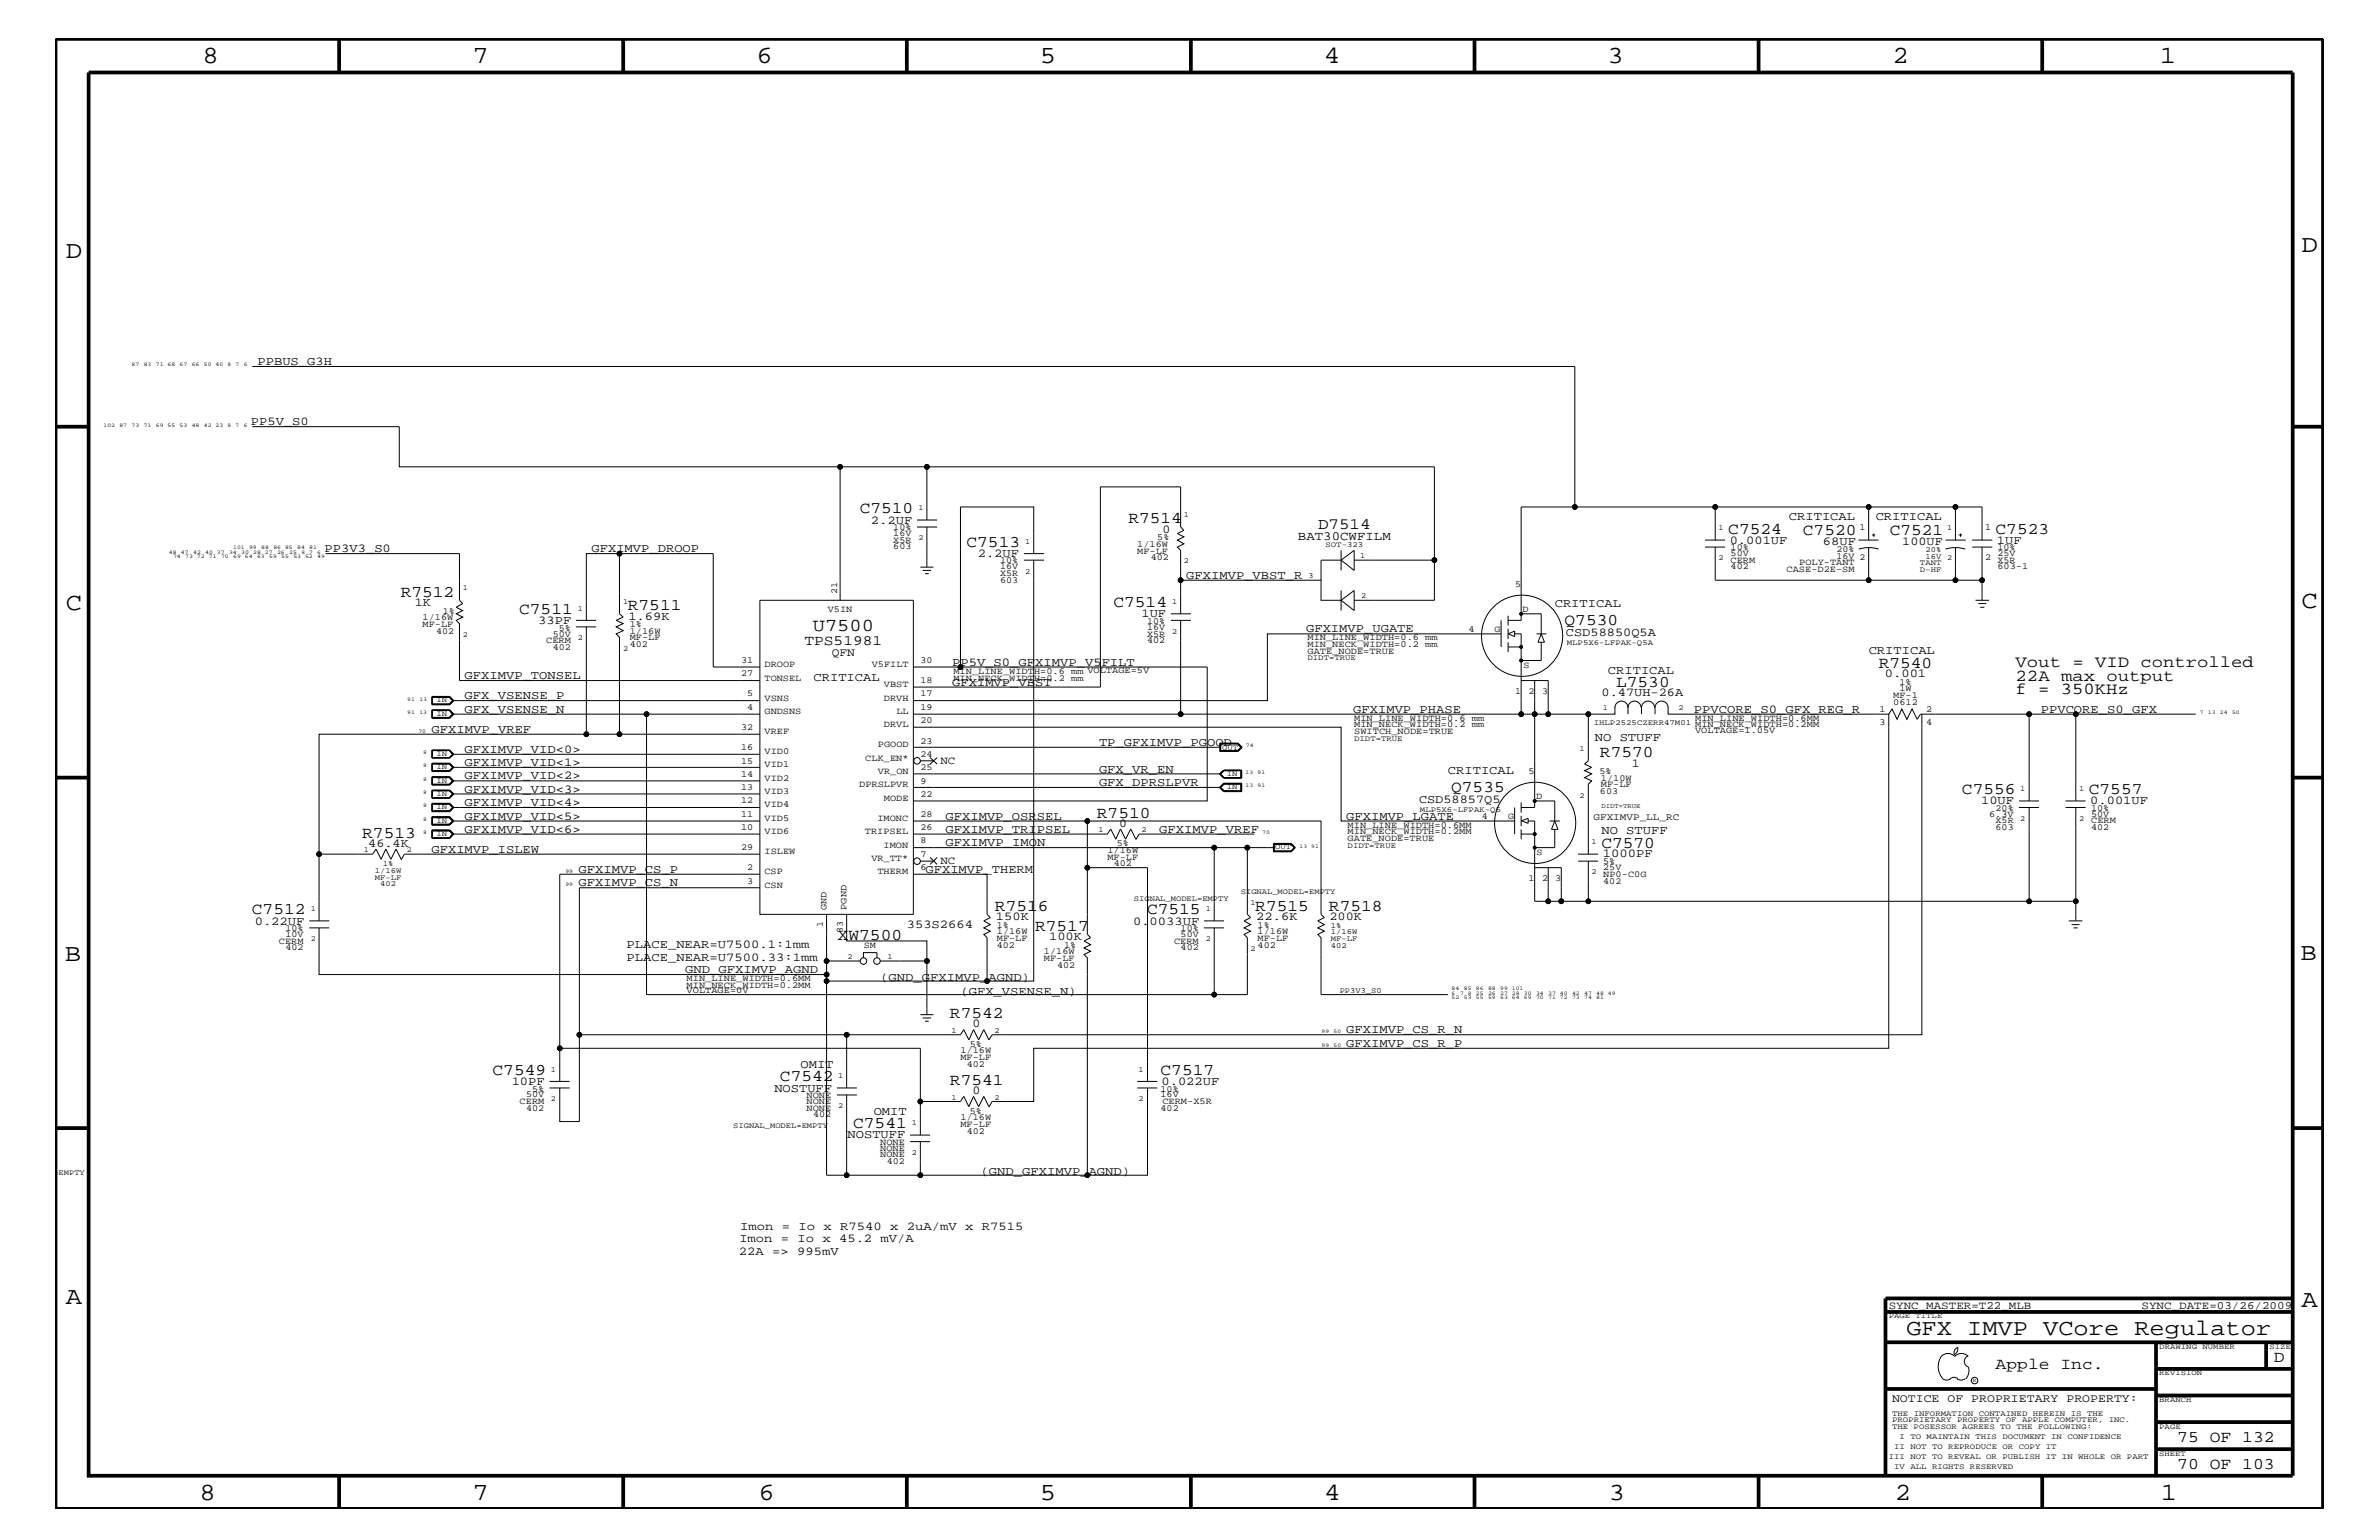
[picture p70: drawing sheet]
<svg xmlns="http://www.w3.org/2000/svg" width="432mm" height="279mm" viewBox="0 0 432 279" stroke-linecap="round" stroke-linejoin="round" font-family="sans-serif">
<defs><g id="words">
<g font-size="4.5">
<text x="36.7" y="11.5">8</text>
<text x="85.8" y="11.5">7</text>
<text x="137.3" y="11.5">6</text>
<text x="188.7" y="11.5">5</text>
<text x="240.3" y="11.5">4</text>
<text x="291.8" y="11.5">3</text>
<text x="343.5" y="11.5">2</text>
<text x="392" y="11.5">1</text>
<text x="11.9" y="46.8">D</text>
<text x="417.7" y="45.7">D</text>
<text x="11.9" y="110.6">C</text>
<text x="417.7" y="110.3">C</text>
<text x="11.8" y="174.3">B</text>
<text x="417.6" y="174.2">B</text>
<text x="11.9" y="236.7">A</text>
<text x="417.7" y="237.1">A</text>
<text x="36.2" y="272.1">8</text>
<text x="85.8" y="272.1">7</text>
<text x="137.7" y="272.1">6</text>
<text x="188.7" y="272.1">5</text>
<text x="240.4" y="272.1">4</text>
<text x="292" y="272.1">3</text>
<text x="343.9" y="272.1">2</text>
<text x="392.2" y="272.1">1</text>
</g>
<text font-size="4.1" x="346" y="242.3">GFX IMVP VCore Regulator</text>
<text font-size="3.3" x="147.5" y="114.5">U7500</text>
<g font-size="3">
<text x="156" y="93.2">C7510</text>
<text x="204.8" y="94.9">R7514</text>
<text x="175.4" y="99.3">C7513</text>
<text x="313.7" y="96.8">C7524</text>
<text x="327.2" y="97.1">C7520</text>
<text x="343" y="97.1">C7521</text>
<text x="362.2" y="96.8">C7523</text>
<text x="72.7" y="108.2">R7512</text>
<text x="94.2" y="111.4">C7511</text>
<text x="114" y="110.6">R7511</text>
<text x="202.1" y="110.2">C7514</text>
<text x="284" y="113.3">Q7530</text>
<text x="293.3" y="124.6">L7530</text>
<text x="341" y="121.2">R7540</text>
<text x="365.8" y="123.5">22A max output</text>
<text x="365.8" y="121">Vout = VID controlled</text>
<text x="365.8" y="125.9">f = 350KHz</text>
<text x="290.4" y="137.3">R7570</text>
<text x="263.4" y="143.6">Q7535</text>
<text x="199.1" y="148.4">R7510</text>
<text x="356.1" y="144">C7556</text>
<text x="379.1" y="144">C7557</text>
<text x="65.7" y="152">R7513</text>
<text x="290.7" y="153.8">C7570</text>
<text x="45.7" y="165.9">C7512</text>
<text x="180.6" y="165.2">R7516</text>
<text x="208.2" y="165.9">C7515</text>
<text x="227.8" y="165.2">R7515</text>
<text x="241.2" y="165.2">R7518</text>
<text x="152" y="170.6">XW7500</text>
<text x="187.9" y="168.9">R7517</text>
<text x="172.4" y="184.7">R7542</text>
<text x="89.4" y="195">C7549</text>
<text x="141.6" y="196.2">C7542</text>
<text x="172.4" y="196.8">R7541</text>
<text x="210.7" y="195">C7517</text>
<text x="154.9" y="204.7">C7541</text>
<text x="362.2" y="248.4">Apple Inc.</text>
<text x="412.7" y="247.1">D</text>
<text x="395.2" y="261.6">75 OF 132</text>
<text x="395.2" y="266.6">70 OF 103</text>
</g>
<text font-size="2.9" x="239.2" y="96">D7514</text>
<text font-size="2.6" x="146" y="117">TPS51981</text>
<text font-size="2.3" x="235.6" y="97.9">BAT30CWFILM</text>
<g font-size="2.2">
<text x="46.7" y="66.2">PPBUS_G3H</text>
<text x="45.6" y="77.2">PP5V_S0</text>
<text x="158.1" y="95">2.2UF</text>
<text x="324.7" y="94.3">CRITICAL</text>
<text x="340.4" y="94.3">CRITICAL</text>
<text x="58.9" y="100.2">PP3V3_S0</text>
<text x="107.4" y="100.2">GFXIMVP_DROOP</text>
<text x="177.5" y="101">2.2UF</text>
<text x="211" y="96.7">0</text>
<text x="313.9" y="98.7">0.001UF</text>
<text x="330.9" y="98.8">68UF</text>
<text x="345.3" y="98.8">100UF</text>
<text x="362.5" y="98.7">1UF</text>
<text x="215.3" y="105">GFXIMVP_VBST_R</text>
<text x="75.3" y="110">1K</text>
<text x="97.7" y="113.1">33PF</text>
<text x="114" y="112.5">1.69K</text>
<text x="207.2" y="112">1UF</text>
<text x="282.2" y="110.2">CRITICAL</text>
<text x="237.1" y="114.8">GFXIMVP_UGATE</text>
<text x="284.2" y="115.3">CSD58850Q5A</text>
<text x="339.2" y="118.6">CRITICAL</text>
<text x="84.3" y="123.2">GFXIMVP_TONSEL</text>
<text x="147.7" y="123.5">CRITICAL</text>
<text x="172.8" y="120.8">PP5V_S0_GFXIMVP_V5FILT</text>
<text x="172.8" y="124.4">GFXIMVP_VBST</text>
<text x="291.8" y="122.3">CRITICAL</text>
<text x="342.1" y="122.9">0.001</text>
<text x="84.3" y="129.3">GFX_VSENSE_N</text>
<text x="84.3" y="126.9">GFX_VSENSE_P</text>
<text x="245.6" y="129.3">GFXIMVP_PHASE</text>
<text x="290.7" y="126.3">0.47UH-26A</text>
<text x="307.4" y="129.3">PPVCORE_S0_GFX_REG_R</text>
<text x="370.4" y="129.3">PPVCORE_S0_GFX</text>
<text x="78.3" y="133">GFXIMVP_VREF</text>
<text x="84.3" y="136.6">GFXIMVP_VID&lt;0&gt;</text>
<text x="199.5" y="135.3">TP_GFXIMVP_PGOOD</text>
<text x="289.5" y="134.4">NO STUFF</text>
<text x="84.3" y="143.9">GFXIMVP_VID&lt;3&gt;</text>
<text x="84.3" y="141.4">GFXIMVP_VID&lt;2&gt;</text>
<text x="84.3" y="139">GFXIMVP_VID&lt;1&gt;</text>
<text x="199.5" y="142.6">GFX_DPRSLPVR</text>
<text x="199.5" y="140.2">GFX_VR_EN</text>
<text x="262.8" y="140.4">CRITICAL</text>
<text x="296.2" y="139.1">1</text>
<text x="84.3" y="146.2">GFXIMVP_VID&lt;4&gt;</text>
<text x="84.3" y="148.7">GFXIMVP_VID&lt;5&gt;</text>
<text x="171.6" y="148.7">GFXIMVP_OSRSEL</text>
<text x="244.3" y="148.7">GFXIMVP_LGATE</text>
<text x="257.6" y="145.7">CSD58857Q5</text>
<text x="359.6" y="145.9">10UF</text>
<text x="379.4" y="145.9">0.001UF</text>
<text x="66.8" y="153.7">46.4K</text>
<text x="78.3" y="154.7">GFXIMVP_ISLEW</text>
<text x="84.3" y="151.1">GFXIMVP_VID&lt;6&gt;</text>
<text x="171.6" y="153.5">GFXIMVP_IMON</text>
<text x="171.6" y="151.1">GFXIMVP_TRIPSEL</text>
<text x="203.2" y="150.1">0</text>
<text x="210.4" y="151.1">GFXIMVP_VREF</text>
<text x="290.7" y="151.3">NO STUFF</text>
<text x="290.9" y="155.6">1000PF</text>
<text x="105" y="160.8">GFXIMVP_CS_N</text>
<text x="105" y="158.4">GFXIMVP_CS_P</text>
<text x="168" y="158.4">GFXIMVP_THERM</text>
<text x="46.2" y="167.8">0.22UF</text>
<text x="180.8" y="167">150K</text>
<text x="205.7" y="167.8">0.0033UF</text>
<text x="228" y="167">22.6K</text>
<text x="241.3" y="167">200K</text>
<text x="113.7" y="172">PLACE_NEAR=U7500.1:1mm</text>
<text x="164.6" y="168.3">353S2664</text>
<text x="190.4" y="170.6">100K</text>
<text x="113.7" y="174.4">PLACE_NEAR=U7500.33:1mm</text>
<text x="124.4" y="176.6">GND_GFXIMVP_AGND</text>
<text x="159.8" y="178">(GND_GFXIMVP_AGND)</text>
<text x="174.3" y="180.5">(GFX_VSENSE_N)</text>
<text x="176.5" y="186.4">0</text>
<text x="244.3" y="189.9">GFXIMVP_CS_R_P</text>
<text x="244.3" y="187.5">GFXIMVP_CS_R_N</text>
<text x="92.9" y="196.8">10PF</text>
<text x="145.3" y="193.7">OMIT</text>
<text x="210.8" y="196.8">0.022UF</text>
<text x="140.5" y="198.1">NOSTUFF</text>
<text x="158.6" y="202.3">OMIT</text>
<text x="176.5" y="198.5">0</text>
<text x="153.8" y="206.5">NOSTUFF</text>
<text x="178" y="213.2">(GND_GFXIMVP_AGND)</text>
<text x="134.1" y="227.7">22A =&gt; 995mV</text>
<text x="134.2" y="225.4">Imon = Io x 45.2 mV/A</text>
<text x="134.4" y="223.2">Imon = Io x R7540 x 2uA/mV x R7515</text>
</g>
<g font-size="2.1">
<text x="151" y="119.1">QFN</text>
<text x="343.4" y="254.4">NOTICE OF PROPRIETARY PROPERTY:</text>
</g>
<g font-size="2">
<text x="170.7" y="138.6">NC</text>
<text x="170.7" y="156.8">NC</text>
<text x="342.8" y="237.4">SYNC_MASTER=T22_MLB</text>
<text x="388.7" y="237.4">SYNC_DATE=03/26/2009</text>
</g>
<text font-size="1.8" x="289.2" y="148.7">GFXIMVP_LL_RC</text>
<g font-size="1.7">
<text x="162.1" y="96.2">10%</text>
<text x="162.1" y="99.7">603</text>
<text x="162.1" y="98.5">X5R</text>
<text x="162.1" y="97.3">16V</text>
<text x="206.4" y="100.4">MF-LF</text>
<text x="206.4" y="99.3">1/16W</text>
<text x="208.9" y="101.6">402</text>
<text x="210.1" y="98">5%</text>
<text x="314.1" y="99.9">10%</text>
<text x="314.1" y="101">50V</text>
<text x="333.3" y="101.4">16V 2</text>
<text x="333.3" y="100.2">20%</text>
<text x="337.5" y="96.2">1</text>
<text x="360.3" y="96.2">1</text>
<text x="360.3" y="101.6">2</text>
<text x="362.5" y="99.9">10%</text>
<text x="362.5" y="101">25V</text>
<text x="152" y="107.7" transform="rotate(-90 152 107.7)">21</text>
<text x="181.5" y="103.3">16V</text>
<text x="181.5" y="104.6">X5R</text>
<text x="181.5" y="102.2">10%</text>
<text x="181.5" y="105.8">603</text>
<text x="275" y="106.5">5</text>
<text x="314.1" y="102.1">CERM</text>
<text x="314.1" y="103.3">402</text>
<text x="324.3" y="103.7">CASE-D2E-SM</text>
<text x="326.6" y="102.5">POLY-TANT</text>
<text x="362.5" y="103.3">603-1</text>
<text x="362.5" y="102.1">X5R</text>
<text x="76.7" y="113.7">MF-LF</text>
<text x="76.7" y="112.6">1/16W</text>
<text x="80.3" y="111.4">1%</text>
<text x="114.3" y="113.7">1%</text>
<text x="150.2" y="111">V5IN</text>
<text x="208.2" y="113.1">10%</text>
<text x="276.4" y="111">D</text>
<text x="79.2" y="115">402</text>
<text x="99.1" y="116.7">CERM</text>
<text x="100.3" y="115.5">50V</text>
<text x="100.3" y="117.9">402</text>
<text x="101.4" y="114.4">5%</text>
<text x="114.3" y="116.2">MF-LF</text>
<text x="114.3" y="117.4">402</text>
<text x="114.3" y="115">1/16W</text>
<text x="208.2" y="116.7">402</text>
<text x="208.2" y="115.5">X5R</text>
<text x="208.2" y="114.2">16V</text>
<text x="237.3" y="117.4">MIN_NECK_WIDTH=0.2 mm</text>
<text x="237.3" y="116.2">MIN_LINE_WIDTH=0.6 mm</text>
<text x="237.3" y="118.6">GATE_NODE=TRUE</text>
<text x="266.5" y="114.7">4</text>
<text x="271.3" y="114.7">G</text>
<text x="134.5" y="122.7">27</text>
<text x="134.5" y="120.3">31</text>
<text x="138.8" y="121">DROOP</text>
<text x="138.8" y="123.5">TONSEL</text>
<text x="158.2" y="121">V5FILT</text>
<text x="160.4" y="124.7">VBST</text>
<text x="167" y="120.3">30</text>
<text x="167" y="124">18</text>
<text x="173.1" y="122.3">MIN_LINE_WIDTH=0.6 mm VOLTAGE=5V</text>
<text x="173.1" y="123.5">MIN_NECK_WIDTH=0.2 mm</text>
<text x="275" y="125.9">1</text>
<text x="276.5" y="121.2">S</text>
<text x="277.5" y="125.9">2</text>
<text x="279.9" y="125.9">3</text>
<text x="344.8" y="124.2">1%</text>
<text x="344.8" y="125.4">1W</text>
<text x="135.6" y="126.4">5</text>
<text x="135.6" y="128.8">4</text>
<text x="138.8" y="129.6">GNDSNS</text>
<text x="138.8" y="127.1">VSNS</text>
<text x="160.4" y="131.9">DRVL</text>
<text x="160.4" y="127.1">DRVH</text>
<text x="162.7" y="129.6">LL</text>
<text x="167" y="126.4">17</text>
<text x="167" y="128.8">19</text>
<text x="167" y="131.3">20</text>
<text x="245.8" y="130.8">MIN_LINE_WIDTH=0.6 mm</text>
<text x="245.8" y="131.9">MIN_NECK_WIDTH=0.2 mm</text>
<text x="307.7" y="130.8">MIN_LINE_WIDTH=0.6MM</text>
<text x="307.7" y="131.9">MIN_NECK_WIDTH=0.2MM</text>
<text x="341.1" y="131.5">3</text>
<text x="341.1" y="129.1">1</text>
<text x="343.6" y="127.9">0612</text>
<text x="343.6" y="126.6">MF-1</text>
<text x="349.6" y="131.5">4</text>
<text x="349.6" y="129.1">2</text>
<text x="134.5" y="132.4">32</text>
<text x="134.5" y="136.1">16</text>
<text x="138.8" y="136.8">VID0</text>
<text x="138.8" y="133.2">VREF</text>
<text x="159.3" y="135.6">PGOOD</text>
<text x="167" y="134.9">23</text>
<text x="167" y="137.3">24</text>
<text x="245.8" y="133.2">SWITCH_NODE=TRUE</text>
<text x="307.7" y="133">VOLTAGE=1.05V</text>
<text x="134.5" y="138.5">15</text>
<text x="134.5" y="140.9">14</text>
<text x="134.5" y="143.4">13</text>
<text x="138.8" y="141.7">VID2</text>
<text x="138.8" y="139.2">VID1</text>
<text x="156" y="142.9">DPRSLPVR</text>
<text x="157.1" y="138">CLK_EN*</text>
<text x="159.3" y="140.4">VR_ON</text>
<text x="167" y="139.7">25</text>
<text x="167" y="142.2">9</text>
<text x="277.5" y="140.4">5</text>
<text x="290.3" y="140.4">5%</text>
<text x="290.6" y="141.7">1/10W</text>
<text x="290.6" y="142.9">MF-LF</text>
<text x="134.5" y="145.7">12</text>
<text x="134.5" y="148.2">11</text>
<text x="138.8" y="149">VID5</text>
<text x="138.8" y="146.5">VID4</text>
<text x="138.8" y="144">VID3</text>
<text x="159.3" y="149">IMONC</text>
<text x="160.4" y="145.3">MODE</text>
<text x="167" y="148.2">28</text>
<text x="167" y="144.6">22</text>
<text x="269" y="148.5">4</text>
<text x="273.7" y="148.5">G</text>
<text x="278.8" y="144.9">D</text>
<text x="290.4" y="144">603</text>
<text x="361" y="148.2">6.3V</text>
<text x="362.2" y="149.4">X5R</text>
<text x="362.2" y="147.1">20%</text>
<text x="379.6" y="147.1">10%</text>
<text x="379.6" y="148.2">50V</text>
<text x="379.6" y="149.4">CERM</text>
<text x="134.5" y="150.7">10</text>
<text x="134.5" y="154.3">29</text>
<text x="138.8" y="155">ISLEW</text>
<text x="138.8" y="151.3">VID6</text>
<text x="157" y="151.3">TRIPSEL</text>
<text x="160.4" y="153.8">IMON</text>
<text x="167" y="155.5">7</text>
<text x="167" y="153">8</text>
<text x="167" y="150.7">26</text>
<text x="201" y="156">MF-LF</text>
<text x="201" y="154.7">1/16W</text>
<text x="202.7" y="153.5">5%</text>
<text x="244.6" y="152.6">GATE_NODE=TRUE</text>
<text x="244.6" y="151.3">MIN_NECK_WIDTH=0.2MM</text>
<text x="244.6" y="150.1">MIN_LINE_WIDTH=0.6MM</text>
<text x="278.9" y="155.1">S</text>
<text x="362.2" y="150.7">603</text>
<text x="379.6" y="150.7">402</text>
<text x="135.6" y="157.9">2</text>
<text x="135.6" y="160.3">3</text>
<text x="138.8" y="161.1">CSN</text>
<text x="138.8" y="158.6">CSP</text>
<text x="158.2" y="156.2">VR_TT*</text>
<text x="159.3" y="158.6">THERM</text>
<text x="167" y="157.9">6</text>
<text x="202.1" y="157.2">402</text>
<text x="277.5" y="159.9">1</text>
<text x="279.9" y="159.9">2</text>
<text x="282.3" y="159.9">3</text>
<text x="291" y="159.1">NP0-C0G</text>
<text x="291" y="157.9">25V</text>
<text x="291" y="156.8">5%</text>
<text x="291" y="160.3">402</text>
<text x="150" y="165" transform="rotate(-90 150 165)">GND</text>
<text x="153.7" y="165" transform="rotate(-90 153.7 165)">PGND</text>
<text x="50.6" y="171.2">CERM</text>
<text x="51.8" y="170">10V</text>
<text x="51.8" y="168.9">10%</text>
<text x="51.8" y="172.4">402</text>
<text x="149.4" y="168.2" transform="rotate(-90 149.4 168.2)">1</text>
<text x="153" y="169.3" transform="rotate(-90 153 169.3)">33</text>
<text x="156.8" y="172">SM</text>
<text x="180.9" y="172">402</text>
<text x="180.9" y="170.7">MF-LF</text>
<text x="180.9" y="169.5">1/16W</text>
<text x="180.9" y="168.3">1%</text>
<text x="189.5" y="173.2">1/16W</text>
<text x="193.1" y="172">1%</text>
<text x="213.1" y="171.2">CERM</text>
<text x="214.3" y="172.4">402</text>
<text x="214.3" y="168.9">10%</text>
<text x="214.3" y="170">50V</text>
<text x="228.3" y="169.5">1/16W</text>
<text x="228.3" y="170.7">MF-LF</text>
<text x="228.3" y="172">402</text>
<text x="228.3" y="168.3">1%</text>
<text x="124.6" y="179.3">MIN_NECK_WIDTH=0.2MM</text>
<text x="124.6" y="178">MIN_LINE_WIDTH=0.6MM</text>
<text x="189.5" y="174.4">MF-LF</text>
<text x="191.9" y="175.6">402</text>
<text x="124.6" y="180.2">VOLTAGE=0V</text>
<text x="174.3" y="191.1">1/16W</text>
<text x="176" y="189.9">5%</text>
<text x="174.3" y="192.3">MF-LF</text>
<text x="175.5" y="193.6">402</text>
<text x="94.3" y="200.3">CERM</text>
<text x="95.5" y="201.5">402</text>
<text x="95.5" y="199.1">50V</text>
<text x="96.6" y="198.1">5%</text>
<text x="146.4" y="199.2">NONE</text>
<text x="146.4" y="200.3">NONE</text>
<text x="146.4" y="201.5">NONE</text>
<text x="147.6" y="202.7">402</text>
<text x="174.3" y="203.2">1/16W</text>
<text x="176" y="202">5%</text>
<text x="210.7" y="198.1">10%</text>
<text x="210.7" y="199.1">16V</text>
<text x="210.7" y="201.5">402</text>
<text x="211" y="200.3">CERM-X5R</text>
<text x="159.8" y="208.8">NONE</text>
<text x="159.8" y="207.7">NONE</text>
<text x="174.3" y="204.4">MF-LF</text>
<text x="175.5" y="205.7">402</text>
<text x="159.8" y="210">NONE</text>
<text x="161" y="211.3">402</text>
</g>
<g font-size="1.4">
<text x="166.7" y="92.6">1</text>
<text x="214.9" y="93.8">1</text>
<text x="166.7" y="98">2</text>
<text x="186.1" y="98.7">1</text>
<text x="240.6" y="99.3">SOT-323</text>
<text x="246.9" y="101.2">1</text>
<text x="311.9" y="96.2">1</text>
<text x="311.9" y="101.6">2</text>
<text x="349.5" y="100.2">20%</text>
<text x="349.5" y="101.4">16V 2</text>
<text x="353.4" y="96.2">1</text>
<text x="84" y="107.1">1</text>
<text x="186.1" y="104.1">2</text>
<text x="214.9" y="102.2">2</text>
<text x="237.5" y="104.8">3</text>
<text x="348.5" y="102.5">TANT</text>
<text x="348.5" y="103.7">D-HF</text>
<text x="104.9" y="110.8">1</text>
<text x="113.1" y="109.5">1</text>
<text x="212.8" y="109.5">1</text>
<text x="247.1" y="108.6">2</text>
<text x="84" y="115.6">2</text>
<text x="104.9" y="116.2">2</text>
<text x="113.1" y="118.1">2</text>
<text x="212.8" y="115">2</text>
<text x="237.3" y="119.8">DIDT=TRUE</text>
<text x="284.4" y="117">MLP5X6-LFPAK-Q5A</text>
<text x="79.2" y="127.5">IN</text>
<text x="79.2" y="129.9">IN</text>
<text x="289.3" y="131.5">IHLP2525CZERR47M01</text>
<text x="290.9" y="128.9">1</text>
<text x="304.6" y="128.9">2</text>
<text x="79.2" y="137.2">IN</text>
<text x="221.8" y="136">OUT</text>
<text x="245.8" y="134.4">DIDT=TRUE</text>
<text x="286.7" y="136.2">1</text>
<text x="79.2" y="139.6">IN</text>
<text x="79.2" y="142">IN</text>
<text x="222.7" y="143.2">IN</text>
<text x="222.7" y="140.8">IN</text>
<text x="366.7" y="143.5">1</text>
<text x="377.4" y="143.5">1</text>
<text x="79.2" y="144.5">IN</text>
<text x="79.2" y="146.8">IN</text>
<text x="79.2" y="149.3">IN</text>
<text x="257.7" y="147.3">MLP5X6-LFPAK-Q5</text>
<text x="286.7" y="144.7">2</text>
<text x="366.7" y="149">2</text>
<text x="377.4" y="149">2</text>
<text x="66" y="154.6">1</text>
<text x="73.8" y="154.6">2</text>
<text x="79.2" y="151.8">IN</text>
<text x="199.4" y="151">1</text>
<text x="207.2" y="151">2</text>
<text x="231.5" y="154.1">OUT</text>
<text x="244.6" y="153.8">DIDT=TRUE</text>
<text x="288.9" y="153.2">1</text>
<text x="68" y="159.6">MF-LF</text>
<text x="68" y="158.4">1/16W</text>
<text x="69" y="160.8">402</text>
<text x="69.5" y="157.2">1%</text>
<text x="288.9" y="158.6">2</text>
<text x="56.4" y="165.3">1</text>
<text x="205.8" y="163.5">SIGNAL_MODEL=EMPTY</text>
<text x="218.9" y="165.3">1</text>
<text x="225.2" y="162.2">SIGNAL_MODEL=EMPTY</text>
<text x="227" y="164.1">1</text>
<text x="56.4" y="170.7">2</text>
<text x="218.9" y="170.7">2</text>
<text x="227" y="172.6">2</text>
<text x="241.6" y="172">402</text>
<text x="241.6" y="170.7">MF-LF</text>
<text x="241.6" y="169.5">1/16W</text>
<text x="241.6" y="168.3">1%</text>
<text x="153.8" y="174">2</text>
<text x="161.1" y="174">1</text>
<text x="243.2" y="180.2">PP3V3_S0</text>
<text x="172.7" y="187.4">1</text>
<text x="180.5" y="187.4">2</text>
<text x="100" y="194.4">1</text>
<text x="152.1" y="195.6">1</text>
<text x="206.7" y="194.4">1</text>
<text x="100" y="199.8">2</text>
<text x="152.1" y="201">2</text>
<text x="172.7" y="199.5">1</text>
<text x="180.5" y="199.5">2</text>
<text x="206.7" y="199.8">2</text>
<text x="133.1" y="204.7">SIGNAL_MODEL=EMPTY</text>
<text x="165.5" y="204.1">1</text>
<text x="165.5" y="209.6">2</text>
<text x="-.8" y="213.2">IGNAL_MODEL=EMPTY</text>
<text x="342.8" y="239.2">PAGE TITLE</text>
<text x="391.9" y="244.7">DRAWING NUMBER</text>
<text x="411.9" y="244.7">SIZE</text>
<text x="391.9" y="249.5">REVISION</text>
<text x="343.4" y="256.8">THE INFORMATION CONTAINED HEREIN IS THE</text>
<text x="391.9" y="254.4">BRANCH</text>
<text x="343.4" y="259.3">THE POSESSOR AGREES TO THE FOLLOWING:</text>
<text x="343.4" y="258">PROPRIETARY PROPERTY OF APPLE COMPUTER, INC.</text>
<text x="343.8" y="262.9">II NOT TO REPRODUCE OR COPY IT</text>
<text x="344.8" y="261.1">I TO MAINTAIN THIS DOCUMENT IN CONFIDENCE</text>
<text x="391.9" y="259.3">PAGE</text>
<text x="342.8" y="264.7">III NOT TO REVEAL OR PUBLISH IT IN WHOLE OR PART</text>
<text x="343.8" y="266.6">IV ALL RIGHTS RESERVED</text>
<text x="391.9" y="264.1">SHEET</text>
</g>
<text font-size="1.2" x="290.7" y="146.6">DIDT=TRUE</text>
<g font-size="1">
<text x="23.9" y="66.5">87</text>
<text x="26.1" y="66.5">83</text>
<text x="28.3" y="66.5">71 68</text>
<text x="32.6" y="66.5">67</text>
<text x="34.8" y="66.5">66</text>
<text x="37" y="66.5">50 40</text>
<text x="41.3" y="66.5">8</text>
<text x="42.8" y="66.5">7</text>
<text x="44.3" y="66.5">6</text>
<text x="18.8" y="77.4">102</text>
<text x="21.7" y="77.4">87</text>
<text x="23.9" y="77.4">73</text>
<text x="26.1" y="77.4">71</text>
<text x="28.3" y="77.4">69 55</text>
<text x="32.6" y="77.4">53</text>
<text x="34.8" y="77.4">48</text>
<text x="37" y="77.4">42 23</text>
<text x="41.3" y="77.4">8</text>
<text x="42.8" y="77.4">7</text>
<text x="44.3" y="77.4">6</text>
<text x="30.6" y="100.4">48</text>
<text x="31.4" y="101.3">74</text>
<text x="32.9" y="100.4">47</text>
<text x="33.6" y="101.3">73 72</text>
<text x="35.1" y="100.4">42</text>
<text x="37.3" y="100.4">40 37</text>
<text x="37.9" y="101.3">71</text>
<text x="40.1" y="101.3">70</text>
<text x="41.6" y="100.4">34</text>
<text x="42.3" y="99.6">101</text>
<text x="42.3" y="101.3">69 64</text>
<text x="43.8" y="100.4">30</text>
<text x="45.2" y="99.6">99</text>
<text x="46" y="100.4">28 27</text>
<text x="46.7" y="101.3">63</text>
<text x="47.4" y="99.6">88</text>
<text x="48.9" y="101.3">59</text>
<text x="49.6" y="99.6">86 85</text>
<text x="50.3" y="100.4">26</text>
<text x="51.1" y="101.3">55</text>
<text x="52.5" y="100.4">25</text>
<text x="53.3" y="101.3">53 52</text>
<text x="53.9" y="99.6">84</text>
<text x="54.7" y="100.4">8</text>
<text x="56.1" y="100.4">7</text>
<text x="56.1" y="99.6">81</text>
<text x="57.6" y="101.3">49</text>
<text x="57.6" y="100.4">6</text>
<text x="73.9" y="127.1">91</text>
<text x="73.9" y="129.6">91</text>
<text x="76.1" y="127.1">13</text>
<text x="76.1" y="129.6">13</text>
<text x="399.3" y="129.6">7</text>
<text x="400.7" y="129.6">13</text>
<text x="402.9" y="129.6">24</text>
<text x="405.1" y="129.6">50</text>
<text x="75.9" y="133">70</text>
<text x="76.8" y="136.8">8</text>
<text x="226.1" y="135.6">74</text>
<text x="76.8" y="139.2">8</text>
<text x="76.8" y="141.7">8</text>
<text x="226.1" y="142.9">13</text>
<text x="226.1" y="140.4">13</text>
<text x="228.3" y="142.9">91</text>
<text x="228.3" y="140.4">91</text>
<text x="76.8" y="144">8</text>
<text x="76.8" y="146.5">8</text>
<text x="76.8" y="149">8</text>
<text x="76.8" y="151.3">8</text>
<text x="229.1" y="151.3">70</text>
<text x="235.9" y="153.8">13 91</text>
<text x="102.6" y="160.8">99</text>
<text x="102.6" y="158.4">99</text>
<text x="263.5" y="179.6">84</text>
<text x="265.7" y="179.6">85</text>
<text x="267.9" y="179.6">86</text>
<text x="270.1" y="179.6">88</text>
<text x="272.3" y="179.6">99 101</text>
<text x="263.5" y="180.5">6</text>
<text x="263.5" y="181.3">52</text>
<text x="265" y="180.5">7</text>
<text x="265.7" y="181.3">53</text>
<text x="266.4" y="180.5">8</text>
<text x="267.9" y="181.3">55</text>
<text x="267.9" y="180.5">25</text>
<text x="270.1" y="181.3">59</text>
<text x="270.1" y="180.5">26</text>
<text x="272.3" y="181.3">63 64</text>
<text x="272.3" y="180.5">27 28</text>
<text x="276.6" y="181.3">69</text>
<text x="276.6" y="180.5">30</text>
<text x="278.8" y="181.3">70</text>
<text x="278.8" y="180.5">34</text>
<text x="281" y="181.3">71 72</text>
<text x="281" y="180.5">37 40</text>
<text x="285.3" y="181.3">73</text>
<text x="285.3" y="180.5">42</text>
<text x="287.5" y="180.5">47</text>
<text x="287.5" y="181.3">74</text>
<text x="289.7" y="181.3">81</text>
<text x="289.7" y="180.5">48 49</text>
<text x="239.9" y="189.9">99</text>
<text x="239.9" y="187.5">99</text>
<text x="242.1" y="189.9">50</text>
<text x="242.1" y="187.5">50</text>
<text x="358.1" y="250.7">R</text>
</g>
</g></defs>
<g fill="none" stroke="#000" stroke-width=".18">
<path d="M45.8 77.4h26.7v7.3h80v24.2M45.8 66.5h240v25.5h-9.7v20.6h-2.4M152.5 84.7h15.7v9.6M166.5 95.6h3.6M166.5 94.3h3.6M168.2 95.6v7.3M168.2 84.7h92.2v16.9M243.4 99.9v3.6M285.8 92h25.5M309.5 99.3h3.6M309.5 98h3.6M311.3 98v-6h27.9v6"/>
<path d="M311.3 99.3v6h27.9M337.3 98h3.7M337.4 99.6a5.9 5.9 0 0 1 3.6 0M339.2 99.3v6h15.7M339.2 92h20.5v6M339.8 97.1h.6M340.1 96.8v.6M353.1 99.6a5.9 5.9 0 0 1 3.6 0M353.1 98h3.7M354.9 99.3v6h4.8M354.9 92v6M355.5 97.1h.6"/>
<path d="M355.9 96.8v.6M358 99.3h3.6M358 98h3.6M359.7 99.3v9.6M59.1 100.4h24.3v8.5l.6 .6-1.2 .7 1.2 .6-1.2 .6 1.2 .6-1.2 .6 .6 .5v10.4h54.5M104.6 113.7h3.6M104.6 112.6h3.6M106.4 112.6v-12.2h6v11l.7 .6-1.3 .6 1.3 .5-1.3 .6 1.3 .7-1.3 .6 .6 .6v17.6h25.5M106.4 113.7v19.5h-48.5v21.8M112.4 100.4h17.1v20.6h8.4M137.9 108.9h27.9v57h-27.9zM167 102.9h2.4"/>
<path d="M167.5 103.5h1.5M167.9 104.1h.7M185.8 101.6h3.7M185.8 100.4h3.7M187.6 101.6v76.4h-8.4v-7.9l-.6-.6 1.1-.6-1.1-.6 1.1-.5-1.1-.7 1.1-.6-.5-.6v-7.3h-13.4M187.6 100.4v-8.4h-13.3v29h44.8v24.3h-53.3M212.5 112.6h3.7M212.5 111.4h3.7M214.3 112.6v17h-48.5M214.3 105.3v6.1M239.8 105.3h-25.5v-5.4l-.6-.6 1.2-.6-1.2-.7 1.2-.6-1.2-.6 1.2-.6-.6-.6v-7.3h-14.6v36.4h-33.9M243.4 108.9l2.4-1.8v3.7z"/>
<path d="M243.4 101.6l2.4-1.7v3.6l-2.4-1.9h-3.6v7.3h3.6M243.4 107.1v3.7M245.8 101.6h14.6v7.3h-14.6M272.5 115h-42.5v12.1h-64.2M272.5 112.6v4.8M273.7 111.7v1.8M273.7 114.1v1.8M273.7 116.5v1.8M273.7 115l1.2-.5v1l-1.1-.5M273.7 117.4h2.4M274.9 115h1.2v14.6h4.9M276.1 111.4h3.6v3.6"/>
<path d="M278.9 115h1.8M279.7 115l.6 1.5h-1.2zM279.7 116.5v3.3h-3.6M358.6 108.9h2.4M359.1 109.5h1.4M359.4 110.2h.8M78.4 126.4h3.2l.8 .7-.8 .8h-3.2zM78.4 128.8h3.2l.8 .8-.8 .7h-3.2zM78.4 138.5h3.2l.8 .7-.8 .8h-3.2zM78.4 139.9h3.2M78.4 138.5h3.2M78.4 127.8h3.2"/>
<path d="M78.4 126.4h3.2M78.5 136.2h3.1l.6 .6-.6 .6h-3.1zM78.5 126.4v1.4M78.5 128.9h3.1l.6 .7-.6 .6h-3.1zM78.5 138.5v1.4M78.5 138.6h3l.6 .6M78.5 126.5h3l.6 .6M81.5 136.2l.6 .6M81.5 128.9l.6 .7M81.6 136.1h-3.2v1.4h3.2M81.6 136.1l.8 .7-.8 .7M81.6 136.1l.7 .7-.7 .7"/>
<path d="M81.6 138.5l.6 .7-.6 .7M81.6 138.5l.7 .7-.7 .7M81.6 126.4l.6 .7-.6 .7M81.6 126.4l.7 .7-.7 .7M81.6 128.8l.7 .8-.7 .6h-3.2M82.1 127.1h55.8M82.1 129.6h55.8M82.1 136.8h55.8M82.1 139.2h55.8M82.1 136.8l-.6 .6M82.1 139.2l-.6 .6h-3M82.1 127.1l-.6 .6h-3"/>
<path d="M82.1 129.6l-.6 .6M106.4 133.2h6M117.3 129.6v50.9h109.1v-10.4l-.6-.6 1.2-.6-1.2-.6 1.2-.5-1.2-.7 1.2-.6-.6-.6v-12.1h4.9M165.8 131.9h77.6v17.1h31.5M165.8 121h8.5M165.8 135.6h55.8M167 138h2.4M168.8 137.4l1.3 1.2M170.1 137.4l-1.3 1.2M214.3 129.6h61.8M221.4 134.8h3.3l.8 .8-.8 .7h-3.3zM221.6 135h3l.6 .6-.6 .6h-3z"/>
<path d="M222.2 139.8l-.6 .6 .6 .7M222.2 139.8h3.1M222.2 139.7l-.8 .7 .8 .8M222.2 139.8l-.7 .6 .7 .7M224.6 134.9l.7 .7-.7 .7h-3.1M224.6 134.9l.8 .7-.8 .7M224.6 134.9h-3.1v1.4M225.2 139.8v1.3M225.3 139.7v1.5M276.1 123.5h4.9v6.1h7.3M278.6 123.5v23h-2.5M293.1 128.3v1.3h-4.8v8.4l-.7 .6 1.3 .6-1.3 .6 1.3 .6-1.3 .7 1.3 .6-.6 .6v12.7"/>
<path d="M293.1 128.4a1.19 1.19 0 0 1 1.2-1.2 1.19 1.19 0 0 1 1.2 1.2 1.19 1.19 0 0 1 1.2-1.2 1.19 1.19 0 0 1 1.2 1.2M295.5 128.3v1.3M297.9 128.4a1.19 1.19 0 0 1 1.2-1.2 1.19 1.19 0 0 1 1.2 1.2M297.9 128.3v1.3M300.4 128.4a1.19 1.19 0 0 1 1.2-1.2 1.19 1.19 0 0 1 1.2 1.2M300.4 128.3v1.3M302.8 128.3v1.3h40l.6-1 .9 1.9 .9-1.9 .9 1.9 .9-1.9 1 1.9 .6-.9h28.2M342.8 129.6v60.6h-155.2v9.6h-7.5l-.6 1.1M348.8 129.6v58.1h-168.7l-.6 1-.9-1.9-1 1.9-.9-1.9-.8 1.9-1-1.9-.6 .9h-69.1M368.3 129.6v15.7M398.5 129.6h-21.7v15.7M72.8 155.9l-.9-1.9-.9 1.9-1-1.9-.8 1.9-1-1.9-.6 1h-9.7v12.1"/>
<path d="M78.4 140.9h3.2l.8 .8-.8 .7h-3.2zM78.4 145.7h3.2l.8 .8-.8 .8h-3.2zM78.4 148.2h3.2l.8 .8-.8 .7h-3.2zM78.4 150.6h3.2l.8 .7-.8 .8h-3.2zM78.4 142.4h3.2M78.4 141h3.2M78.4 147.2h3.2M78.4 145.8h3.2M78.4 150.7h3.2l.7 .6-.7 .8M78.5 141v1.4M78.5 143.5h3.1l.6 .5-.6 .7h-3.1zM78.5 145.8v1.4"/>
<path d="M78.5 148.3h3.1l.6 .7-.6 .5h-3.1zM78.5 150.7h3.1l.6 .6-.6 .7h-3.1zM78.5 141.1h3l.6 .6M78.5 145.9h3l.6 .6M78.5 148.4h3l.6 .6M81.5 143.5l.6 .5M81.5 150.7l.6 .6M81.6 143.4h-3.2v1.4h3.2M81.6 141l.6 .7-.6 .7M81.6 141l.7 .7-.7 .7M81.6 143.4l.8 .6-.8 .8M81.6 143.4l.7 .6-.7 .8"/>
<path d="M81.6 145.8l.6 .7-.6 .7M81.6 145.8l.7 .7-.7 .7M81.6 148.2l.7 .8-.7 .6h-3.2M82.1 151.3h55.8M82.1 149h55.8M82.1 141.7h55.8M82.1 144h55.8M82.1 146.5h55.8M82.1 141.7l-.6 .6h-3M82.1 144l-.6 .7M82.1 146.5l-.6 .6h-3M82.1 151.3l-.6 .7"/>
<path d="M82.1 149l-.6 .5M137.9 158.6h-36.3v37.6M137.9 155h-64.5l-.6 1M165.8 149h74v16.9l.6 .6-1.2 .6 1.2 .7-1.2 .5 1.2 .6-1.2 .6 .6 .6v10.4h23M165.8 151.3h35.2l.6-.9 .9 1.9 .9-1.9 .9 1.9 .9-1.9 1 1.9M165.8 140.4h55.8M165.8 142.9h55.8M165.8 153.8h60.6M167 156.2h2.4M168.8 155.6l1.3 1.2M170.1 155.6l-1.3 1.2M197.4 157.4v12.1l.6 .6-1.2 .6 1.2 .7-1.2 .6 1.2 .6-1.2 .6 .6 .6v39.4h10.9v-15.8"/>
<path d="M197.4 149v8.4h10.9v38.8M220.4 153.8v13.3M221.3 140.4l.8-.7h3.3v1.5h-3.3zM221.6 142.9l.6-.6h3v1.2h-3zM222.1 142.1h3.3v1.5h-3.3l-.8-.7zM222.2 141.1h3.1M222.2 142.2l-.8 .7 .8 .6M222.2 142.2h3.1v1.3h-3.1M222.2 142.2l-.7 .7 .7 .6M227.7 151.3h-20.9l-.6 1M231.1 153h3.3l.7 .8-.7 .7h-3.3zM231.1 154.5h3.3"/>
<path d="M231.1 153.1h3.3M231.2 153.1v1.4M231.3 153.2h3l.7 .6-.7 .6h-3zM234.4 153.1l.6 .7-.6 .7M234.4 153.1l.6 .7M235 153.8l-.6 .7M274.9 146.5v4.8M276.1 151.3h2.5M276.1 145.6v1.8M276.1 148v1.9M276.1 150.5v1.8M276.1 149l1.3-.6v1l-1.1-.4"/>
<path d="M277.4 149h1.2v14.5h2.4M278.6 145.3h3.6v3.7M278.6 157.4h4.8v6.1M281 157.4v6.1h7.3M281.3 149h1.8M282.2 150.5v3.3h-3.6M282.2 149l.6 1.5h-1.2zM286.4 155h3.7M286.4 156.2h3.7M288.3 156.2v7.3h80M366.4 145.3h3.7M366.4 146.5h3.7"/>
<path d="M368.3 146.5v17M374.9 145.3h3.6M374.9 146.5h3.6M376.8 146.5v20.6M56.1 168.3h3.7M56.1 167.1h3.7M57.9 168.3v8.5h92.1M137.9 161.1h-32.7v42.4h-3.6v-6.1M150 165.9v8.5h6.1M150 174.4v3.6M153.7 165.9v4.8h14.5v3.7M156.7 173.8v-1h2.5v1"/>
<path d="M159.8 174.4h8.4v9.7M179.2 178h-29.2v35.2h3.7M218.5 168.3h3.7M218.5 167.1h3.7M220.4 168.3v12.2M368.3 163.5h8.5M375.5 167.1h2.5M376 167.8h1.4M376.3 168.3h.8M99.7 197.4h3.7M99.7 196.2h3.7M101.6 190.2h65.4v15.7"/>
<path d="M151.9 198.7h3.6M151.9 197.4h3.6M153.7 198.7v14.5h13.3M153.7 187.7v9.7M167 184.1h2.4M167 199.8h7.3l.6-.9 1 1.9 .8-1.9 .9 1.9 1-1.9 .9 1.9M167.5 184.7h1.5M167.9 185.3h.7M206.4 197.4h3.7M206.4 196.2h3.7M165.2 207.1h3.6M165.2 205.9h3.6"/>
<path d="M167 207.1v6.1h30.4M352.3 246.1a1.69 1.69 0 0 1 2.5 0 1.72 1.72 0 0 1 2.4 0M352.4 246a3.2 3.2 0 0 0 .4 4.3l.8 .1 .4-.2M354 250.2l.7-.3 .7 .3M355.2 250.2l.7 .2 .7-.2M355.3 244.4v.3a1.18 1.18 0 0 1-.6 1.1M355.4 244.4a.99 .99 0 0 0-.6 1.4M357.2 246a1.04 1.04 0 0 0-.7 1 1.04 1.04 0 0 0 .7 1M357.3 248l.1 .7a2.11 2.11 0 0 1-.6 1.5"/>
<circle cx="152.5" cy="84.7" r=".42"/>
<circle cx="168.2" cy="84.7" r=".42"/>
<circle cx="285.8" cy="92" r=".42"/>
<circle cx="311.3" cy="92" r=".42"/>
<circle cx="339.2" cy="92" r=".42"/>
<circle cx="354.9" cy="92" r=".42"/>
<circle cx="112.4" cy="100.4" r=".42"/>
<circle cx="214.3" cy="105.3" r=".42"/>
<circle cx="260.3" cy="101.6" r=".42"/>
<circle cx="276.1" cy="117.4" r=".25"/>
<circle cx="276.1" cy="111.4" r=".25"/>
<circle cx="276.1" cy="119.8" r=".25"/>
<circle cx="276.3" cy="115.3" r="7.4"/>
<circle cx="339.2" cy="105.3" r=".42"/>
<circle cx="354.9" cy="105.3" r=".42"/>
<circle cx="359.7" cy="105.3" r=".42"/>
<circle cx="106.4" cy="133.2" r=".42"/>
<circle cx="112.4" cy="133.2" r=".42"/>
<circle cx="117.3" cy="129.6" r=".42"/>
<circle cx="166.5" cy="138" r=".59"/>
<circle cx="174.3" cy="121" r=".42"/>
<circle cx="214.3" cy="129.6" r=".42"/>
<circle cx="276.1" cy="129.6" r=".42"/>
<circle cx="278.6" cy="129.6" r=".42"/>
<circle cx="281" cy="129.6" r=".42"/>
<circle cx="288.3" cy="129.6" r=".42"/>
<circle cx="368.3" cy="129.6" r=".42"/>
<circle cx="376.8" cy="129.6" r=".42"/>
<circle cx="57.9" cy="155" r=".42"/>
<circle cx="166.5" cy="156.2" r=".59"/>
<circle cx="197.4" cy="157.4" r=".42"/>
<circle cx="197.4" cy="149" r=".42"/>
<circle cx="220.4" cy="153.8" r=".42"/>
<circle cx="226.4" cy="153.8" r=".42"/>
<circle cx="278.6" cy="151.3" r=".25"/>
<circle cx="278.6" cy="145.3" r=".25"/>
<circle cx="278.6" cy="153.8" r=".25"/>
<circle cx="278.6" cy="149.3" r="7.4"/>
<circle cx="150" cy="178" r=".42"/>
<circle cx="150" cy="174.4" r=".42"/>
<circle cx="150" cy="176.8" r=".42"/>
<circle cx="156.7" cy="174.4" r=".59"/>
<circle cx="159.2" cy="174.4" r=".59"/>
<circle cx="168.2" cy="174.4" r=".42"/>
<circle cx="179.2" cy="178" r=".42"/>
<circle cx="281" cy="163.5" r=".42"/>
<circle cx="283.4" cy="163.5" r=".42"/>
<circle cx="288.3" cy="163.5" r=".42"/>
<circle cx="368.3" cy="163.5" r=".42"/>
<circle cx="376.8" cy="163.5" r=".42"/>
<circle cx="101.6" cy="190.2" r=".42"/>
<circle cx="105.2" cy="187.7" r=".42"/>
<circle cx="153.7" cy="187.7" r=".42"/>
<circle cx="167" cy="199.8" r=".42"/>
<circle cx="220.4" cy="180.5" r=".42"/>
<circle cx="153.7" cy="213.2" r=".42"/>
<circle cx="167" cy="213.2" r=".42"/>
<circle cx="197.4" cy="213.2" r=".42"/>
<circle cx="358.4" cy="250.5" r=".59"/>
</g>
<g fill="#000">
<circle cx="152.5" cy="84.7" r=".42"/>
<circle cx="168.2" cy="84.7" r=".42"/>
<circle cx="285.8" cy="92" r=".42"/>
<circle cx="311.3" cy="92" r=".42"/>
<circle cx="339.2" cy="92" r=".42"/>
<circle cx="354.9" cy="92" r=".42"/>
<circle cx="112.4" cy="100.4" r=".42"/>
<circle cx="214.3" cy="105.3" r=".42"/>
<circle cx="260.3" cy="101.6" r=".42"/>
<circle cx="276.1" cy="117.4" r=".25"/>
<circle cx="276.1" cy="111.4" r=".25"/>
<circle cx="276.1" cy="119.8" r=".25"/>
<circle cx="339.2" cy="105.3" r=".42"/>
<circle cx="354.9" cy="105.3" r=".42"/>
<circle cx="359.7" cy="105.3" r=".42"/>
<circle cx="106.4" cy="133.2" r=".42"/>
<circle cx="112.4" cy="133.2" r=".42"/>
<circle cx="117.3" cy="129.6" r=".42"/>
<circle cx="174.3" cy="121" r=".42"/>
<circle cx="214.3" cy="129.6" r=".42"/>
<circle cx="276.1" cy="129.6" r=".42"/>
<circle cx="278.6" cy="129.6" r=".42"/>
<circle cx="281" cy="129.6" r=".42"/>
<circle cx="288.3" cy="129.6" r=".42"/>
<circle cx="368.3" cy="129.6" r=".42"/>
<circle cx="376.8" cy="129.6" r=".42"/>
<circle cx="57.9" cy="155" r=".42"/>
<circle cx="197.4" cy="157.4" r=".42"/>
<circle cx="197.4" cy="149" r=".42"/>
<circle cx="220.4" cy="153.8" r=".42"/>
<circle cx="226.4" cy="153.8" r=".42"/>
<circle cx="278.6" cy="151.3" r=".25"/>
<circle cx="278.6" cy="145.3" r=".25"/>
<circle cx="278.6" cy="153.8" r=".25"/>
<circle cx="150" cy="178" r=".42"/>
<circle cx="150" cy="174.4" r=".42"/>
<circle cx="150" cy="176.8" r=".42"/>
<circle cx="168.2" cy="174.4" r=".42"/>
<circle cx="179.2" cy="178" r=".42"/>
<circle cx="281" cy="163.5" r=".42"/>
<circle cx="283.4" cy="163.5" r=".42"/>
<circle cx="288.3" cy="163.5" r=".42"/>
<circle cx="368.3" cy="163.5" r=".42"/>
<circle cx="376.8" cy="163.5" r=".42"/>
<circle cx="101.6" cy="190.2" r=".42"/>
<circle cx="105.2" cy="187.7" r=".42"/>
<circle cx="153.7" cy="187.7" r=".42"/>
<circle cx="167" cy="199.8" r=".42"/>
<circle cx="220.4" cy="180.5" r=".42"/>
<circle cx="153.7" cy="213.2" r=".42"/>
<circle cx="167" cy="213.2" r=".42"/>
<circle cx="197.4" cy="213.2" r=".42"/>
</g>
<g fill="none" stroke="#000" stroke-width=".68" stroke-linecap="butt">
<path d="M10.1 7.1h411.5v266.7h-411.5zM16.1 13.2h400v254.5h-400zM61.6 7.1v6.1M113.1 7.1v6.1M164.6 7.1v6.1M216.2 7.1v6.1M267.6 7.1v6.1M319.2 7.1v6.1M370.7 7.1v6.1M10.1 77.4h6M416.1 77.4h5.5M10.1 141.1h6"/>
<path d="M416.1 141.1h5.5M10.1 204.7h6M416.1 204.7h5.5M342.2 238h73.9M416.1 235.6h-73.9v32.1M342.2 243.5h73.9M342.2 252h49.1M391.3 243.5v24.2M391.3 258h24.8M391.3 253.2h24.8M391.3 248.4h24.8M411.3 243.5v4.9"/>
<path d="M61.6 267.7v6.1M113.1 267.7v6.1M164.6 267.7v6.1M216.2 268v5.8M267.6 267.7v6.1M319.2 267.7v6.1M370.7 267.7v6.1M391.3 262.9h24.8"/>
</g>
<use href="#words"/>
</svg>
